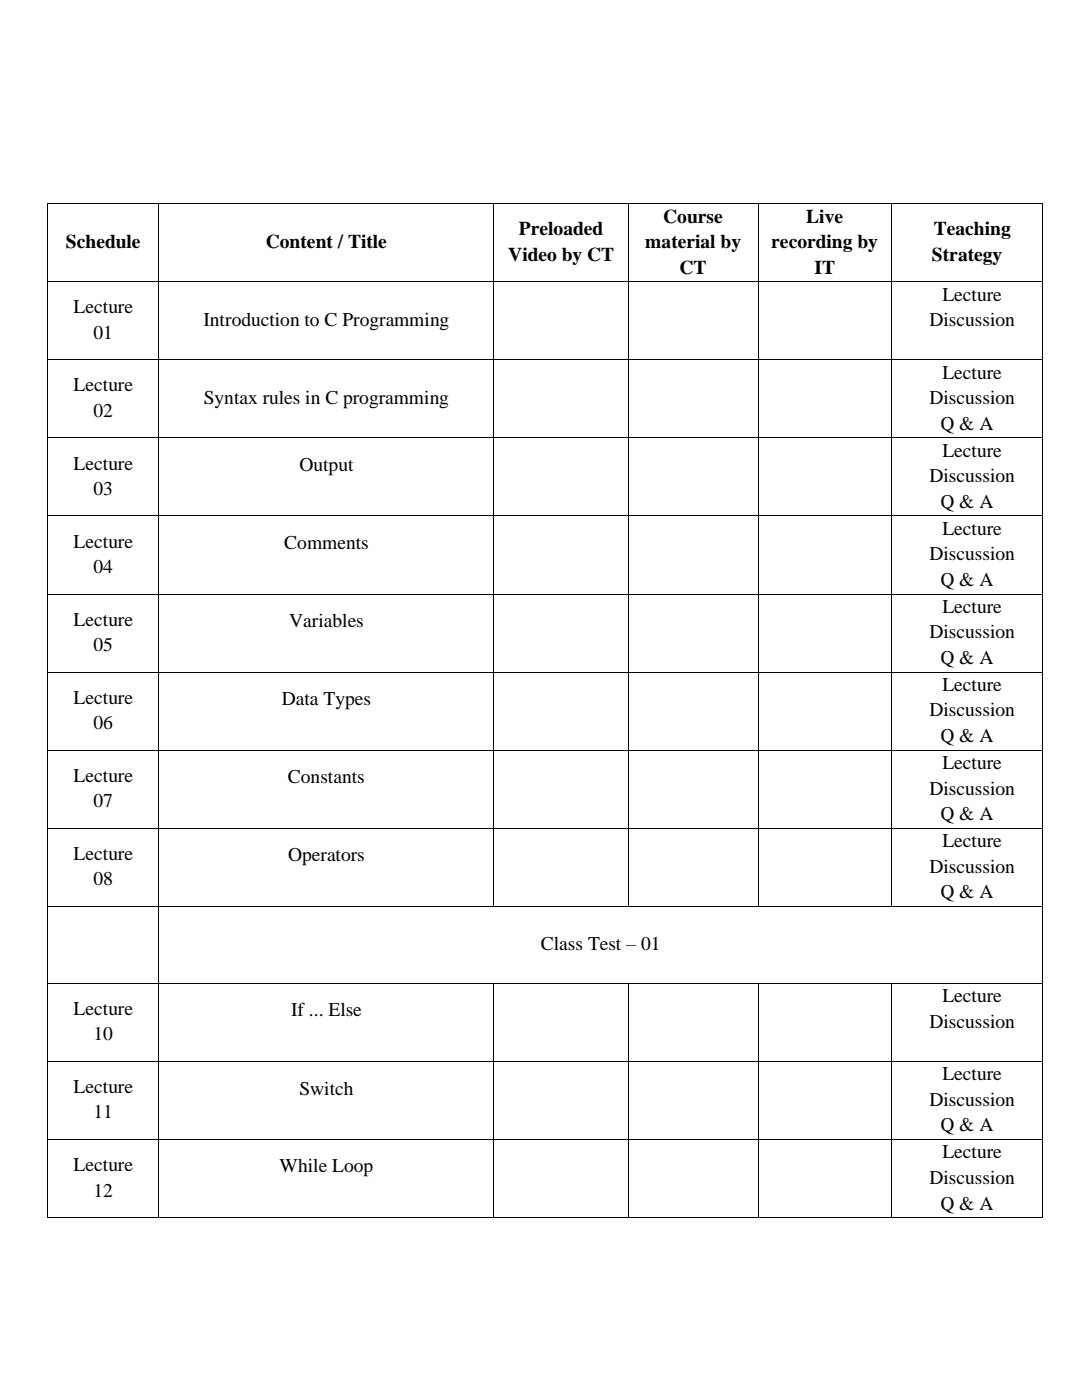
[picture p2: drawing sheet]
<svg xmlns="http://www.w3.org/2000/svg" width="216mm" height="279mm" viewBox="0 0 216 279" stroke-linecap="round" stroke-linejoin="round" font-family="sans-serif">
<defs><g id="words">
<g font-size="3.9">
<text x="103.5" y="47">Preloaded</text>
<text x="132.4" y="44.4">Course</text>
<text x="160.9" y="44.4">Live</text>
<text x="186.3" y="47">Teaching</text>
<text x="13.2" y="49.5">Schedule</text>
<text x="53.1" y="49.5">Content / Title</text>
<text x="101.4" y="52.1">Video by CT</text>
<text x="128.8" y="49.5">material by</text>
<text x="153.9" y="49.5">recording by</text>
<text x="186" y="52.1">Strategy</text>
<text x="135.6" y="54.7">CT</text>
<text x="162.5" y="54.7">IT</text>
<text x="188" y="60">Lecture</text>
<text x="14.7" y="62.5">Lecture</text>
<text x="40.6" y="65.1">Introduction to C Programming</text>
<text x="185.5" y="65.1">Discussion</text>
<text x="18.7" y="67.7">01</text>
<text x="188" y="75.6">Lecture</text>
<text x="14.7" y="78.1">Lecture</text>
<text x="18.7" y="83.2">02</text>
<text x="40.6" y="80.7">Syntax rules in C programming</text>
<text x="185.5" y="80.7">Discussion</text>
<text x="187.7" y="85.8">Q &amp; A</text>
<text x="14.7" y="93.7">Lecture</text>
<text x="59.7" y="94">Output</text>
<text x="188" y="91.1">Lecture</text>
<text x="18.7" y="98.8">03</text>
<text x="185.5" y="96.3">Discussion</text>
<text x="187.7" y="101.4">Q &amp; A</text>
<text x="188" y="106.7">Lecture</text>
<text x="14.7" y="109.3">Lecture</text>
<text x="56.7" y="109.6">Comments</text>
<text x="185.5" y="111.8">Discussion</text>
<text x="18.7" y="114.4">04</text>
<text x="187.7" y="117">Q &amp; A</text>
<text x="14.7" y="124.9">Lecture</text>
<text x="57.7" y="125.2">Variables</text>
<text x="188" y="122.3">Lecture</text>
<text x="18.7" y="130">05</text>
<text x="185.5" y="127.4">Discussion</text>
<text x="187.7" y="132.5">Q &amp; A</text>
<text x="188" y="137.9">Lecture</text>
<text x="14.7" y="140.4">Lecture</text>
<text x="56.2" y="140.7">Data Types</text>
<text x="185.5" y="143">Discussion</text>
<text x="18.7" y="145.6">06</text>
<text x="187.7" y="148.1">Q &amp; A</text>
<text x="14.7" y="156">Lecture</text>
<text x="188" y="153.4">Lecture</text>
<text x="18.7" y="161.1">07</text>
<text x="57.5" y="156.3">Constants</text>
<text x="185.5" y="158.6">Discussion</text>
<text x="187.7" y="163.7">Q &amp; A</text>
<text x="14.7" y="171.6">Lecture</text>
<text x="57.5" y="171.9">Operators</text>
<text x="188" y="169">Lecture</text>
<text x="18.7" y="176.7">08</text>
<text x="185.5" y="174.1">Discussion</text>
<text x="187.7" y="179.3">Q &amp; A</text>
<text x="107.9" y="189.6">Class Test – 01</text>
<text x="14.7" y="202.5">Lecture</text>
<text x="58.1" y="202.9">If ... Else</text>
<text x="188" y="200">Lecture</text>
<text x="18.7" y="207.6">10</text>
<text x="185.5" y="205.1">Discussion</text>
<text x="188" y="215.5">Lecture</text>
<text x="14.7" y="218.1">Lecture</text>
<text x="59.7" y="218.4">Switch</text>
<text x="185.5" y="220.7">Discussion</text>
<text x="18.7" y="223.2">11</text>
<text x="187.7" y="225.8">Q &amp; A</text>
<text x="14.7" y="233.7">Lecture</text>
<text x="55.8" y="234">While Loop</text>
<text x="188" y="231.1">Lecture</text>
<text x="18.7" y="238.8">12</text>
<text x="185.5" y="236.3">Discussion</text>
<text x="187.7" y="241.4">Q &amp; A</text>
</g>
</g></defs>
<g fill="#000">
<path d="M9.4 40.6h.2v.2h-.2z" fill-rule="evenodd"/>
<path d="M9.4 40.6h.2v.2h-.2z" fill-rule="evenodd"/>
<path d="M9.4 56.2h.2v.2h-.2z" fill-rule="evenodd"/>
<path d="M31.6 40.6h.2v.2h-.2z" fill-rule="evenodd"/>
<path d="M31.6 56.2h.2v.2h-.2z" fill-rule="evenodd"/>
<path d="M98.5 40.6h.2v.2h-.2z" fill-rule="evenodd"/>
<path d="M98.5 56.2h.2v.2h-.2z" fill-rule="evenodd"/>
<path d="M125.3 40.6h.2v.2h-.2z" fill-rule="evenodd"/>
<path d="M125.3 56.2h.2v.2h-.2z" fill-rule="evenodd"/>
<path d="M151.2 40.6h.2v.2h-.2z" fill-rule="evenodd"/>
<path d="M151.2 56.2h.2v.2h-.2z" fill-rule="evenodd"/>
<path d="M177.8 40.6h.2v.2h-.2z" fill-rule="evenodd"/>
<path d="M177.8 56.2h.2v.2h-.2z" fill-rule="evenodd"/>
<path d="M207.9 40.6h.2v.2h-.2z" fill-rule="evenodd"/>
<path d="M207.9 40.6h.2v.2h-.2z" fill-rule="evenodd"/>
<path d="M207.9 56.2h.2v.2h-.2z" fill-rule="evenodd"/>
<path d="M9.4 71.7h.2v.2h-.2z" fill-rule="evenodd"/>
<path d="M31.6 71.7h.2v.2h-.2z" fill-rule="evenodd"/>
<path d="M98.5 71.7h.2v.2h-.2z" fill-rule="evenodd"/>
<path d="M125.3 71.7h.2v.2h-.2z" fill-rule="evenodd"/>
<path d="M151.2 71.7h.2v.2h-.2z" fill-rule="evenodd"/>
<path d="M177.8 71.7h.2v.2h-.2z" fill-rule="evenodd"/>
<path d="M207.9 71.7h.2v.2h-.2z" fill-rule="evenodd"/>
</g>
<g fill="none" stroke="#000" stroke-width=".2">
<path d="M9.5 40.8v15.4M9.5 56.4v15.3M9.6 40.7h22M9.6 56.3h22M31.7 40.8v15.4M31.7 56.4v15.3M31.8 40.7h66.7M31.8 56.3h66.7M98.6 40.8v15.4M98.6 56.4v15.3M98.7 40.7h26.6M98.7 56.3h26.6"/>
<path d="M125.4 40.8v15.4M125.4 56.4v15.3M125.5 40.7h25.7M125.5 56.3h25.7M151.3 40.8v15.4M151.3 56.4v15.3M151.4 40.7h26.4M151.4 56.3h26.4M177.9 40.8v15.4M177.9 56.4v15.3M178 40.7h29.9M178 56.3h29.9"/>
<path d="M208 40.8v15.4M208 56.4v15.3M9.5 71.9v15.4M9.6 71.8h22M31.7 71.9v15.4M31.8 71.8h66.7M98.6 71.9v15.4M98.7 71.8h26.6M125.4 71.9v15.4M125.5 71.8h25.7M151.3 71.9v15.4M151.4 71.8h26.4"/>
<path d="M177.9 71.9v15.4M178 71.8h29.9M208 71.9v15.4"/>
</g>
<path d="M33.1 90.4h64.1v4.5h-64.1z" fill-rule="evenodd" fill="#fff"/>
<g fill="#000">
<path d="M9.4 87.3h.2v.2h-.2z" fill-rule="evenodd"/>
<path d="M31.6 87.3h.2v.2h-.2z" fill-rule="evenodd"/>
<path d="M98.5 87.3h.2v.2h-.2z" fill-rule="evenodd"/>
<path d="M125.3 87.3h.2v.2h-.2z" fill-rule="evenodd"/>
<path d="M151.2 87.3h.2v.2h-.2z" fill-rule="evenodd"/>
<path d="M177.8 87.3h.2v.2h-.2z" fill-rule="evenodd"/>
<path d="M207.9 87.3h.2v.2h-.2z" fill-rule="evenodd"/>
</g>
<g fill="none" stroke="#000" stroke-width=".2">
<path d="M9.5 87.5v15.4M9.6 87.4h22M31.7 87.5v15.4M31.8 87.4h66.7M98.6 87.5v15.4M98.7 87.4h26.6M125.4 87.5v15.4M125.5 87.4h25.7M151.3 87.5v15.4M151.4 87.4h26.4M177.9 87.5v15.4M178 87.4h29.9"/>
<path d="M208 87.5v15.4"/>
</g>
<path d="M33.1 105.9h64.1v4.6h-64.1z" fill-rule="evenodd" fill="#fff"/>
<g fill="#000">
<path d="M9.4 102.9h.2v.2h-.2z" fill-rule="evenodd"/>
<path d="M31.6 102.9h.2v.2h-.2z" fill-rule="evenodd"/>
<path d="M98.5 102.9h.2v.2h-.2z" fill-rule="evenodd"/>
<path d="M125.3 102.9h.2v.2h-.2z" fill-rule="evenodd"/>
<path d="M151.2 102.9h.2v.2h-.2z" fill-rule="evenodd"/>
<path d="M177.8 102.9h.2v.2h-.2z" fill-rule="evenodd"/>
<path d="M207.9 102.9h.2v.2h-.2z" fill-rule="evenodd"/>
</g>
<g fill="none" stroke="#000" stroke-width=".2">
<path d="M9.5 103.1v15.4M9.6 103h22M31.7 103.1v15.4M31.8 103h66.7M98.6 103.1v15.4M98.7 103h26.6M125.4 103.1v15.4M125.5 103h25.7M151.3 103.1v15.4M151.4 103h26.4M177.9 103.1v15.4M178 103h29.9"/>
<path d="M208 103.1v15.4"/>
</g>
<path d="M33.1 121.5h64.1v4.5h-64.1z" fill-rule="evenodd" fill="#fff"/>
<g fill="#000">
<path d="M9.4 118.5h.2v.1h-.2z" fill-rule="evenodd"/>
<path d="M31.6 118.5h.2v.1h-.2z" fill-rule="evenodd"/>
<path d="M98.5 118.5h.2v.1h-.2z" fill-rule="evenodd"/>
<path d="M125.3 118.5h.2v.1h-.2z" fill-rule="evenodd"/>
<path d="M151.2 118.5h.2v.1h-.2z" fill-rule="evenodd"/>
<path d="M177.8 118.5h.2v.1h-.2z" fill-rule="evenodd"/>
<path d="M207.9 118.5h.2v.1h-.2z" fill-rule="evenodd"/>
</g>
<g fill="none" stroke="#000" stroke-width=".2">
<path d="M9.5 118.6v15.5M9.6 118.6h22M31.7 118.6v15.5M31.8 118.6h66.7M98.6 118.6v15.5M98.7 118.6h26.6M125.4 118.6v15.5M125.5 118.6h25.7M151.3 118.6v15.5M151.4 118.6h26.4M177.9 118.6v15.5M178 118.6h29.9"/>
<path d="M208 118.6v15.5"/>
</g>
<path d="M33.1 137.1h64.1v4.5h-64.1z" fill-rule="evenodd" fill="#fff"/>
<g fill="#000">
<path d="M9.4 134.1h.2v.1h-.2z" fill-rule="evenodd"/>
<path d="M31.6 134.1h.2v.1h-.2z" fill-rule="evenodd"/>
<path d="M98.5 134.1h.2v.1h-.2z" fill-rule="evenodd"/>
<path d="M125.3 134.1h.2v.1h-.2z" fill-rule="evenodd"/>
<path d="M151.2 134.1h.2v.1h-.2z" fill-rule="evenodd"/>
<path d="M177.8 134.1h.2v.1h-.2z" fill-rule="evenodd"/>
<path d="M207.9 134.1h.2v.1h-.2z" fill-rule="evenodd"/>
</g>
<g fill="none" stroke="#000" stroke-width=".2">
<path d="M9.5 134.2v15.4M9.6 134.1h22M31.7 134.2v15.4M31.8 134.1h66.7M98.6 134.2v15.4M98.7 134.1h26.6M125.4 134.2v15.4M125.5 134.1h25.7M151.3 134.2v15.4M151.4 134.1h26.4M177.9 134.2v15.4M178 134.1h29.9"/>
<path d="M208 134.2v15.4"/>
</g>
<path d="M33.1 152.7h64.1v4.5h-64.1z" fill-rule="evenodd" fill="#fff"/>
<g fill="#000">
<path d="M9.4 149.6h.2v.2h-.2z" fill-rule="evenodd"/>
<path d="M31.6 149.6h.2v.2h-.2z" fill-rule="evenodd"/>
<path d="M98.5 149.6h.2v.2h-.2z" fill-rule="evenodd"/>
<path d="M125.3 149.6h.2v.2h-.2z" fill-rule="evenodd"/>
<path d="M151.2 149.6h.2v.2h-.2z" fill-rule="evenodd"/>
<path d="M177.8 149.6h.2v.2h-.2z" fill-rule="evenodd"/>
<path d="M207.9 149.6h.2v.2h-.2z" fill-rule="evenodd"/>
</g>
<g fill="none" stroke="#000" stroke-width=".2">
<path d="M9.5 149.8v15.4M9.6 149.7h22M31.7 149.8v15.4M31.8 149.7h66.7M98.6 149.8v15.4M98.7 149.7h26.6M125.4 149.8v15.4M125.5 149.7h25.7M151.3 149.8v15.4M151.4 149.7h26.4M177.9 149.8v15.4M178 149.7h29.9"/>
<path d="M208 149.8v15.4"/>
</g>
<path d="M33.1 168.3h64.1v4.4h-64.1z" fill-rule="evenodd" fill="#fff"/>
<g fill="#000">
<path d="M9.4 165.2h.2v.1h-.2z" fill-rule="evenodd"/>
<path d="M31.6 165.2h.2v.1h-.2z" fill-rule="evenodd"/>
<path d="M98.5 165.2h.2v.1h-.2z" fill-rule="evenodd"/>
<path d="M125.3 165.2h.2v.1h-.2z" fill-rule="evenodd"/>
<path d="M151.2 165.2h.2v.1h-.2z" fill-rule="evenodd"/>
<path d="M177.8 165.2h.2v.1h-.2z" fill-rule="evenodd"/>
<path d="M207.9 165.2h.2v.1h-.2z" fill-rule="evenodd"/>
<path d="M9.4 180.8h.2v.1h-.2z" fill-rule="evenodd"/>
<path d="M31.6 180.8h.2v.1h-.2z" fill-rule="evenodd"/>
<path d="M98.5 180.8h.2v.1h-.2z" fill-rule="evenodd"/>
<path d="M125.3 180.8h.2v.1h-.2z" fill-rule="evenodd"/>
<path d="M151.2 180.8h.2v.1h-.2z" fill-rule="evenodd"/>
<path d="M177.8 180.8h.2v.1h-.2z" fill-rule="evenodd"/>
<path d="M207.9 180.8h.2v.1h-.2z" fill-rule="evenodd"/>
</g>
<g fill="none" stroke="#000" stroke-width=".2">
<path d="M9.5 165.3v15.5M9.6 165.3h22M31.7 165.3v15.5M31.8 165.3h66.7M98.6 165.3v15.5M98.7 165.3h26.6M125.4 165.3v15.5M125.5 165.3h25.7M151.3 165.3v15.5M151.4 165.3h26.4M177.9 165.3v15.5M178 165.3h29.9"/>
<path d="M208 165.3v15.5M9.5 180.9v15.2M9.6 180.8h22M31.7 180.9v15.2M31.8 180.8h66.7M98.7 180.8h26.6M125.5 180.8h25.7M151.4 180.8h26.4M178 180.8h29.9M208 180.9v15.2"/>
</g>
<path d="M33.1 199.2h64.1v4.5h-64.1z" fill-rule="evenodd" fill="#fff"/>
<g fill="#000">
<path d="M9.4 196.1h.2v.2h-.2z" fill-rule="evenodd"/>
<path d="M31.6 196.1h.2v.2h-.2z" fill-rule="evenodd"/>
<path d="M98.5 196.1h.2v.2h-.2z" fill-rule="evenodd"/>
<path d="M125.3 196.1h.2v.2h-.2z" fill-rule="evenodd"/>
<path d="M151.2 196.1h.2v.2h-.2z" fill-rule="evenodd"/>
<path d="M177.8 196.1h.2v.2h-.2z" fill-rule="evenodd"/>
<path d="M207.9 196.1h.2v.2h-.2z" fill-rule="evenodd"/>
</g>
<g fill="none" stroke="#000" stroke-width=".2">
<path d="M9.5 196.3v15.4M9.6 196.2h22M31.7 196.3v15.4M31.8 196.2h66.7M98.6 196.3v15.4M98.7 196.2h26.6M125.4 196.3v15.4M125.5 196.2h25.7M151.3 196.3v15.4M151.4 196.2h26.4M177.9 196.3v15.4M178 196.2h29.9"/>
<path d="M208 196.3v15.4"/>
</g>
<path d="M33.1 214.8h64.1v4.5h-64.1z" fill-rule="evenodd" fill="#fff"/>
<g fill="#000">
<path d="M9.4 211.7h.2v.2h-.2z" fill-rule="evenodd"/>
<path d="M31.6 211.7h.2v.2h-.2z" fill-rule="evenodd"/>
<path d="M98.5 211.7h.2v.2h-.2z" fill-rule="evenodd"/>
<path d="M125.3 211.7h.2v.2h-.2z" fill-rule="evenodd"/>
<path d="M151.2 211.7h.2v.2h-.2z" fill-rule="evenodd"/>
<path d="M177.8 211.7h.2v.2h-.2z" fill-rule="evenodd"/>
<path d="M207.9 211.7h.2v.2h-.2z" fill-rule="evenodd"/>
</g>
<g fill="none" stroke="#000" stroke-width=".2">
<path d="M9.5 211.9v15.4M9.6 211.8h22M31.7 211.9v15.4M31.8 211.8h66.7M98.6 211.9v15.4M98.7 211.8h26.6M125.4 211.9v15.4M125.5 211.8h25.7M151.3 211.9v15.4M151.4 211.8h26.4M177.9 211.9v15.4M178 211.8h29.9"/>
<path d="M208 211.9v15.4"/>
</g>
<path d="M33.1 230.3h64.1v4.6h-64.1z" fill-rule="evenodd" fill="#fff"/>
<g fill="#000">
<path d="M9.4 227.3h.2v.2h-.2z" fill-rule="evenodd"/>
<path d="M31.6 227.3h.2v.2h-.2z" fill-rule="evenodd"/>
<path d="M98.5 227.3h.2v.2h-.2z" fill-rule="evenodd"/>
<path d="M125.3 227.3h.2v.2h-.2z" fill-rule="evenodd"/>
<path d="M151.2 227.3h.2v.2h-.2z" fill-rule="evenodd"/>
<path d="M177.8 227.3h.2v.2h-.2z" fill-rule="evenodd"/>
<path d="M207.9 227.3h.2v.2h-.2z" fill-rule="evenodd"/>
<path d="M9.4 242.9h.2v.1h-.2z" fill-rule="evenodd"/>
<path d="M9.4 242.9h.2v.1h-.2z" fill-rule="evenodd"/>
<path d="M31.6 242.9h.2v.1h-.2z" fill-rule="evenodd"/>
<path d="M98.5 242.9h.2v.1h-.2z" fill-rule="evenodd"/>
<path d="M125.3 242.9h.2v.1h-.2z" fill-rule="evenodd"/>
<path d="M151.2 242.9h.2v.1h-.2z" fill-rule="evenodd"/>
<path d="M177.8 242.9h.2v.1h-.2z" fill-rule="evenodd"/>
<path d="M207.9 242.9h.2v.1h-.2z" fill-rule="evenodd"/>
<path d="M207.9 242.9h.2v.1h-.2z" fill-rule="evenodd"/>
</g>
<g fill="none" stroke="#000" stroke-width=".2">
<path d="M9.5 227.5v15.4M9.6 227.4h22M31.7 227.5v15.4M31.8 227.4h66.7M98.6 227.5v15.4M98.7 227.4h26.6M125.4 227.5v15.4M125.5 227.4h25.7M151.3 227.5v15.4M151.4 227.4h26.4M177.9 227.5v15.4M178 227.4h29.9"/>
<path d="M208 227.5v15.4M9.6 243h22M31.8 243h66.7M98.7 243h26.6M125.5 243h25.7M151.4 243h26.4M178 243h29.9"/>
</g>
<use href="#words"/>
</svg>
